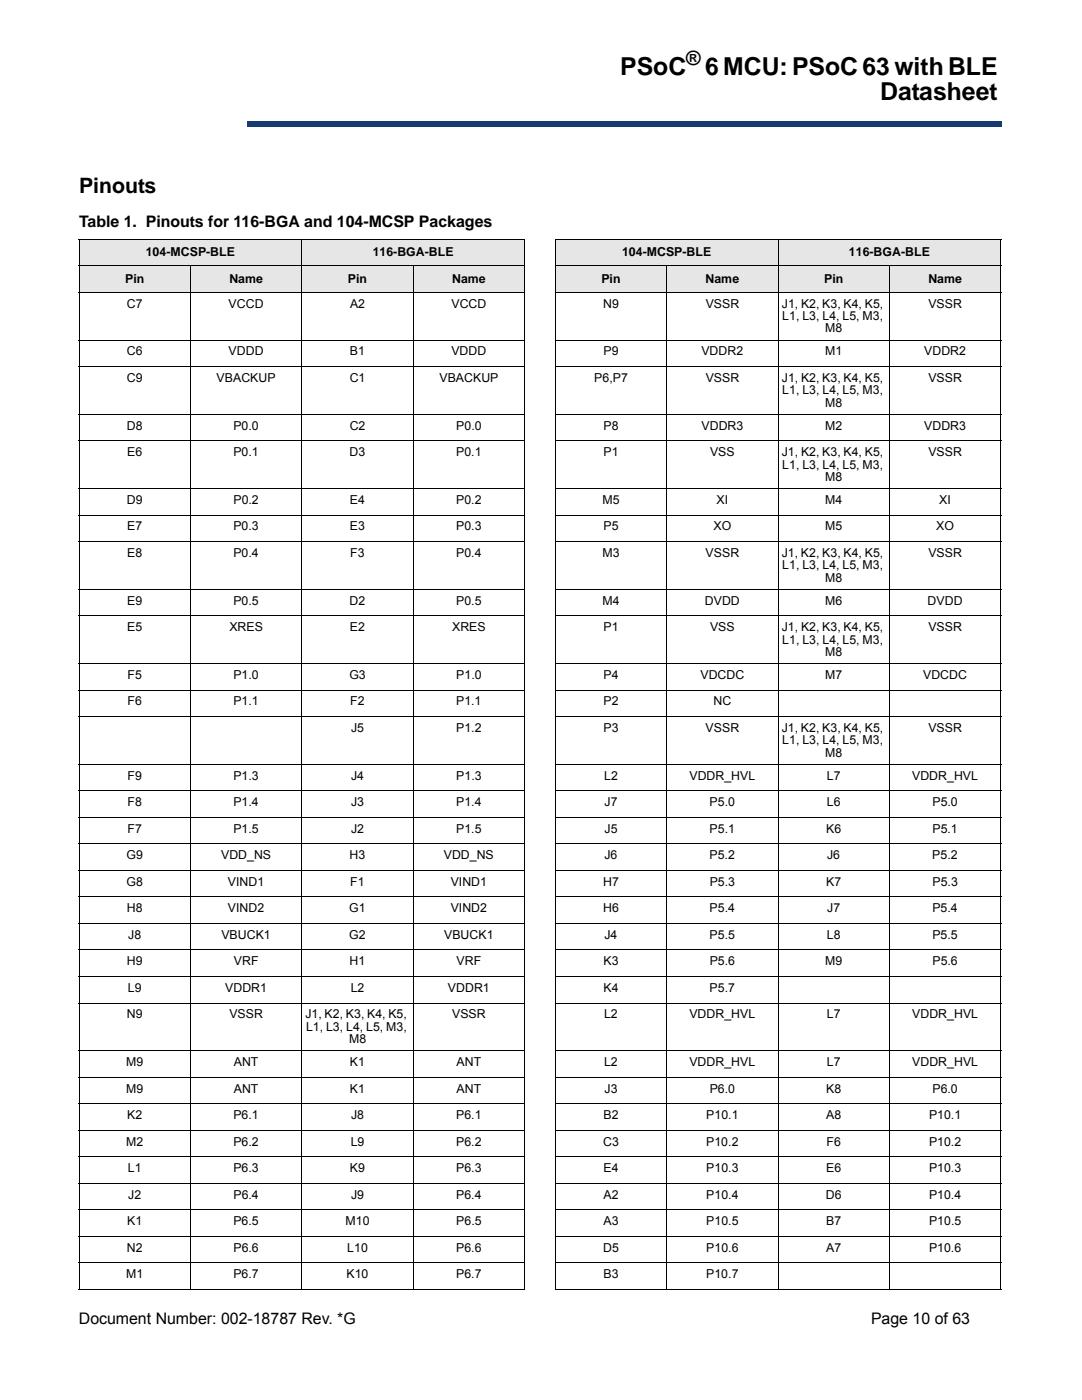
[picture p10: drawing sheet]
<svg xmlns="http://www.w3.org/2000/svg" width="216mm" height="279mm" viewBox="0 0 216 279" stroke-linecap="round" stroke-linejoin="round" font-family="sans-serif">
<defs><g id="words">
<g font-size="4.9">
<text x="123.8" y="15">PSoC</text>
<text x="140.7" y="15">6 MCU: PSoC 63 with BLE</text>
<text x="175.6" y="20">Datasheet</text>
</g>
<text font-size="4.2" x="15.8" y="38.6">Pinouts</text>
<text font-size="3.9" x="136.9" y="13">®</text>
<g font-size="3.2">
<text x="15.8" y="45.3">Table 1. Pinouts for 116-BGA and 104-MCSP Packages</text>
<text x="15.7" y="264.1">Document Number: 002-18787 Rev. *G</text>
<text x="173.8" y="264.1">Page 10 of 63</text>
</g>
<g font-size="2.5">
<text x="29.1" y="51.2">104-MCSP-BLE</text>
<text x="74.4" y="51.2">116-BGA-BLE</text>
<text x="124.1" y="51.2">104-MCSP-BLE</text>
<text x="169.4" y="51.2">116-BGA-BLE</text>
<text x="25" y="56.5">Pin</text>
<text x="45.8" y="56.5">Name</text>
<text x="69.4" y="56.5">Pin</text>
<text x="90.2" y="56.5">Name</text>
<text x="120" y="56.5">Pin</text>
<text x="140.8" y="56.5">Name</text>
<text x="164.5" y="56.5">Pin</text>
<text x="185.3" y="56.5">Name</text>
<text x="25.3" y="61.4">C7</text>
<text x="45.6" y="61.4">VCCD</text>
<text x="69.8" y="61.4">A2</text>
<text x="90.1" y="61.4">VCCD</text>
<text x="120.4" y="61.4">N9</text>
<text x="140.8" y="61.4">VSSR</text>
<text x="156" y="61.4">J1, K2, K3, K4, K5,</text>
<text x="156.1" y="63.9">L1, L3, L4, L5, M3,</text>
<text x="185.3" y="61.4">VSSR</text>
<text x="25.3" y="70.9">C6</text>
<text x="45.6" y="70.9">VDDD</text>
<text x="69.8" y="70.9">B1</text>
<text x="90.1" y="70.9">VDDD</text>
<text x="120.4" y="70.9">P9</text>
<text x="140" y="70.9">VDDR2</text>
<text x="164.6" y="70.9">M1</text>
<text x="164.7" y="66.3">M8</text>
<text x="184.4" y="70.9">VDDR2</text>
<text x="25.3" y="76.2">C9</text>
<text x="43.2" y="76.2">VBACKUP</text>
<text x="69.8" y="76.2">C1</text>
<text x="87.7" y="76.2">VBACKUP</text>
<text x="118.6" y="76.2">P6,P7</text>
<text x="140.8" y="76.2">VSSR</text>
<text x="156" y="76.2">J1, K2, K3, K4, K5,</text>
<text x="185.3" y="76.2">VSSR</text>
<text x="156.1" y="78.7">L1, L3, L4, L5, M3,</text>
<text x="164.7" y="81.2">M8</text>
<text x="25.3" y="85.7">D8</text>
<text x="46.6" y="85.7">P0.0</text>
<text x="69.8" y="85.7">C2</text>
<text x="91" y="85.7">P0.0</text>
<text x="120.4" y="85.7">P8</text>
<text x="140" y="85.7">VDDR3</text>
<text x="164.7" y="85.7">M2</text>
<text x="184.4" y="85.7">VDDR3</text>
<text x="25.4" y="91">E6</text>
<text x="46.6" y="91">P0.1</text>
<text x="69.8" y="91">D3</text>
<text x="91" y="91">P0.1</text>
<text x="120.4" y="91">P1</text>
<text x="141.7" y="91">VSS</text>
<text x="156" y="91">J1, K2, K3, K4, K5,</text>
<text x="156.1" y="93.5">L1, L3, L4, L5, M3,</text>
<text x="164.7" y="96">M8</text>
<text x="185.3" y="91">VSSR</text>
<text x="25.3" y="100.6">D9</text>
<text x="46.6" y="100.6">P0.2</text>
<text x="69.8" y="100.6">E4</text>
<text x="91" y="100.6">P0.2</text>
<text x="120.2" y="100.6">M5</text>
<text x="143" y="100.6">XI</text>
<text x="164.7" y="100.6">M4</text>
<text x="187.4" y="100.6">XI</text>
<text x="25.4" y="105.9">E7</text>
<text x="46.6" y="105.9">P0.3</text>
<text x="69.8" y="105.9">E3</text>
<text x="91" y="105.9">P0.3</text>
<text x="120.4" y="105.9">P5</text>
<text x="142.4" y="105.9">XO</text>
<text x="164.7" y="105.9">M5</text>
<text x="186.8" y="105.9">XO</text>
<text x="25.4" y="111.1">E8</text>
<text x="46.6" y="111.1">P0.4</text>
<text x="69.9" y="111.1">F3</text>
<text x="91" y="111.1">P0.4</text>
<text x="120.2" y="111.1">M3</text>
<text x="140.8" y="111.1">VSSR</text>
<text x="156" y="111.1">J1, K2, K3, K4, K5,</text>
<text x="156.1" y="113.6">L1, L3, L4, L5, M3,</text>
<text x="185.3" y="111.1">VSSR</text>
<text x="164.7" y="116.1">M8</text>
<text x="25.4" y="120.7">E9</text>
<text x="25.4" y="126">E5</text>
<text x="45.8" y="126">XRES</text>
<text x="46.6" y="120.7">P0.5</text>
<text x="69.8" y="120.7">D2</text>
<text x="69.8" y="126">E2</text>
<text x="90.2" y="126">XRES</text>
<text x="91" y="120.7">P0.5</text>
<text x="120.2" y="120.7">M4</text>
<text x="120.4" y="126">P1</text>
<text x="140.7" y="120.7">DVDD</text>
<text x="141.7" y="126">VSS</text>
<text x="156" y="126">J1, K2, K3, K4, K5,</text>
<text x="164.7" y="120.7">M6</text>
<text x="185.1" y="120.7">DVDD</text>
<text x="185.3" y="126">VSSR</text>
<text x="156.1" y="128.4">L1, L3, L4, L5, M3,</text>
<text x="164.7" y="130.9">M8</text>
<text x="25.4" y="135.5">F5</text>
<text x="46.6" y="135.5">P1.0</text>
<text x="69.7" y="135.5">G3</text>
<text x="91.1" y="135.5">P1.0</text>
<text x="120.4" y="135.5">P4</text>
<text x="139.8" y="135.5">VDCDC</text>
<text x="164.7" y="135.5">M7</text>
<text x="184.2" y="135.5">VDCDC</text>
<text x="25.4" y="140.8">F6</text>
<text x="46.6" y="140.8">P1.1</text>
<text x="69.9" y="140.8">F2</text>
<text x="91" y="140.8">P1.1</text>
<text x="120.4" y="140.8">P2</text>
<text x="142.4" y="140.8">NC</text>
<text x="70" y="146.1">J5</text>
<text x="91" y="146.1">P1.2</text>
<text x="120.4" y="146.1">P3</text>
<text x="140.8" y="146.1">VSSR</text>
<text x="156" y="146.1">J1, K2, K3, K4, K5,</text>
<text x="156.1" y="148.5">L1, L3, L4, L5, M3,</text>
<text x="185.3" y="146.1">VSSR</text>
<text x="25.4" y="155.6">F9</text>
<text x="46.6" y="155.6">P1.3</text>
<text x="70.1" y="155.6">J4</text>
<text x="91.1" y="155.6">P1.3</text>
<text x="120.6" y="155.6">L2</text>
<text x="137.6" y="155.6">VDDR_HVL</text>
<text x="164.7" y="151">M8</text>
<text x="165" y="155.6">L7</text>
<text x="182" y="155.6">VDDR_HVL</text>
<text x="25.4" y="160.9">F8</text>
<text x="46.6" y="160.9">P1.4</text>
<text x="70" y="160.9">J3</text>
<text x="91" y="160.9">P1.4</text>
<text x="120.6" y="160.9">J7</text>
<text x="141.6" y="160.9">P5.0</text>
<text x="165" y="160.9">L6</text>
<text x="186.1" y="160.9">P5.0</text>
<text x="25.4" y="166.2">F7</text>
<text x="46.6" y="166.2">P1.5</text>
<text x="70" y="166.2">J2</text>
<text x="91" y="166.2">P1.5</text>
<text x="120.6" y="166.2">J5</text>
<text x="141.6" y="166.2">P5.1</text>
<text x="164.9" y="166.2">K6</text>
<text x="186.1" y="166.2">P5.1</text>
<text x="25.3" y="171.5">G9</text>
<text x="44.1" y="171.5">VDD_NS</text>
<text x="69.8" y="171.5">H3</text>
<text x="88.6" y="171.5">VDD_NS</text>
<text x="120.6" y="171.5">J6</text>
<text x="141.6" y="171.5">P5.2</text>
<text x="165" y="171.5">J6</text>
<text x="186" y="171.5">P5.2</text>
<text x="25.3" y="176.8">G8</text>
<text x="45.5" y="176.8">VIND1</text>
<text x="69.9" y="176.8">F1</text>
<text x="89.9" y="176.8">VIND1</text>
<text x="120.4" y="176.8">H7</text>
<text x="141.6" y="176.8">P5.3</text>
<text x="164.9" y="176.8">K7</text>
<text x="186.1" y="176.8">P5.3</text>
<text x="25.3" y="182.1">H8</text>
<text x="45.5" y="182.1">VIND2</text>
<text x="69.7" y="182.1">G1</text>
<text x="89.9" y="182.1">VIND2</text>
<text x="120.3" y="182.1">H6</text>
<text x="141.6" y="182.1">P5.4</text>
<text x="165.1" y="182.1">J7</text>
<text x="186" y="182.1">P5.4</text>
<text x="25.6" y="187.3">J8</text>
<text x="44.2" y="187.3">VBUCK1</text>
<text x="69.7" y="187.3">G2</text>
<text x="88.6" y="187.3">VBUCK1</text>
<text x="120.6" y="187.3">J4</text>
<text x="141.6" y="187.3">P5.5</text>
<text x="165" y="187.3">L8</text>
<text x="186" y="187.3">P5.5</text>
<text x="25.3" y="192.6">H9</text>
<text x="25.5" y="197.9">L9</text>
<text x="44.9" y="197.9">VDDR1</text>
<text x="46.7" y="192.6">VRF</text>
<text x="69.8" y="192.6">H1</text>
<text x="70" y="197.9">L2</text>
<text x="89.4" y="197.9">VDDR1</text>
<text x="91.1" y="192.6">VRF</text>
<text x="120.4" y="197.9">K4</text>
<text x="120.4" y="192.6">K3</text>
<text x="141.6" y="197.9">P5.7</text>
<text x="141.6" y="192.6">P5.6</text>
<text x="164.7" y="192.6">M9</text>
<text x="186.1" y="192.6">P5.6</text>
<text x="25.3" y="203.2">N9</text>
<text x="45.8" y="203.2">VSSR</text>
<text x="60.9" y="203.2">J1, K2, K3, K4, K5,</text>
<text x="90.2" y="203.2">VSSR</text>
<text x="120.5" y="203.2">L2</text>
<text x="137.6" y="203.2">VDDR_HVL</text>
<text x="165" y="203.2">L7</text>
<text x="182" y="203.2">VDDR_HVL</text>
<text x="61.1" y="205.7">L1, L3, L4, L5, M3,</text>
<text x="69.6" y="208.2">M8</text>
<text x="25.2" y="212.7">M9</text>
<text x="46.7" y="212.7">ANT</text>
<text x="69.8" y="212.7">K1</text>
<text x="91.1" y="212.7">ANT</text>
<text x="120.5" y="212.7">L2</text>
<text x="137.6" y="212.7">VDDR_HVL</text>
<text x="165" y="212.7">L7</text>
<text x="182" y="212.7">VDDR_HVL</text>
<text x="25.2" y="218">M9</text>
<text x="46.7" y="218">ANT</text>
<text x="69.8" y="218">K1</text>
<text x="91.1" y="218">ANT</text>
<text x="120.6" y="218">J3</text>
<text x="141.6" y="218">P6.0</text>
<text x="164.9" y="218">K8</text>
<text x="186.1" y="218">P6.0</text>
<text x="25.4" y="223.3">K2</text>
<text x="46.6" y="223.3">P6.1</text>
<text x="70" y="223.3">J8</text>
<text x="91" y="223.3">P6.1</text>
<text x="120.4" y="223.3">B2</text>
<text x="140.9" y="223.3">P10.1</text>
<text x="164.9" y="223.3">A8</text>
<text x="185.4" y="223.3">P10.1</text>
<text x="25.2" y="228.6">M2</text>
<text x="25.5" y="233.9">L1</text>
<text x="46.6" y="233.9">P6.3</text>
<text x="46.6" y="228.6">P6.2</text>
<text x="69.8" y="233.9">K9</text>
<text x="70" y="228.6">L9</text>
<text x="91" y="228.6">P6.2</text>
<text x="91" y="233.9">P6.3</text>
<text x="120.3" y="228.6">C3</text>
<text x="120.4" y="233.9">E4</text>
<text x="140.9" y="228.6">P10.2</text>
<text x="140.9" y="233.9">P10.3</text>
<text x="164.9" y="233.9">E6</text>
<text x="164.9" y="228.6">F6</text>
<text x="185.4" y="228.6">P10.2</text>
<text x="185.4" y="233.9">P10.3</text>
<text x="25.6" y="239.2">J2</text>
<text x="46.6" y="239.2">P6.4</text>
<text x="70" y="239.2">J9</text>
<text x="91" y="239.2">P6.4</text>
<text x="120.4" y="239.2">A2</text>
<text x="140.9" y="239.2">P10.4</text>
<text x="164.8" y="239.2">D6</text>
<text x="185.4" y="239.2">P10.4</text>
<text x="25.4" y="244.5">K1</text>
<text x="46.6" y="244.5">P6.5</text>
<text x="68.9" y="244.5">M10</text>
<text x="91" y="244.5">P6.5</text>
<text x="120.4" y="244.5">A3</text>
<text x="140.9" y="244.5">P10.5</text>
<text x="164.9" y="244.5">B7</text>
<text x="185.4" y="244.5">P10.5</text>
<text x="25.3" y="249.8">N2</text>
<text x="46.6" y="249.8">P6.6</text>
<text x="69.3" y="249.8">L10</text>
<text x="91" y="249.8">P6.6</text>
<text x="120.4" y="249.8">D5</text>
<text x="140.9" y="249.8">P10.6</text>
<text x="164.9" y="249.8">A7</text>
<text x="185.4" y="249.8">P10.6</text>
<text x="25.2" y="255.1">M1</text>
<text x="46.6" y="255.1">P6.7</text>
<text x="69.1" y="255.1">K10</text>
<text x="91" y="255.1">P6.7</text>
<text x="120.4" y="255.1">B3</text>
<text x="140.9" y="255.1">P10.7</text>
</g>
</g></defs>
<path d="M49.3 24.3h150.5v1h-150.5z" fill="#163b71"/>
<path d="M49.3 24.3h150.6" fill="none" stroke="#163b71" stroke-width=".2"/>
<path d="M199.7 24.3h.2v1h-.2z" fill="#163b71"/>
<path d="M49.3 25.3h150.5" fill="none" stroke="#163b71" stroke-width=".2"/>
<path d="M49.3 24.3h.1v1h-.1z" fill="#163b71"/>
<g fill="#e6e6e6">
<path d="M15.8 47.8h44.4v5.2h-44.4z"/>
<path d="M60.2 47.8h44.5v5.2h-44.5z"/>
</g>
<path d="M104.7 47.8h6.1v10.6h-6.1z" fill="#fff"/>
<g fill="#e6e6e6">
<path d="M110.8 47.8h44.5v5.2h-44.5z"/>
<path d="M155.3 47.8h44.4v5.2h-44.4z"/>
<path d="M15.8 53h22.2v5.4h-22.2z"/>
<path d="M38 53h22.2v5.4h-22.2z"/>
<path d="M60.2 53h22.2v5.4h-22.2z"/>
<path d="M82.4 53h22.3v5.4h-22.3z"/>
<path d="M110.8 53h22.2v5.4h-22.2z"/>
<path d="M133 53h22.3v5.4h-22.3z"/>
<path d="M155.3 53h22.2v5.4h-22.2z"/>
<path d="M177.5 53h22.2v5.4h-22.2z"/>
</g>
<g fill="none" stroke="#000" stroke-width=".2">
<path d="M15.7 47.8h89.1M15.7 53h89.1M15.7 58.4h89.1M15.8 47.9v209.3M38 53v204.4M60.2 47.7v209.7M82.4 53v204.4M104.7 47.9v209.3M110.7 47.8h89.1M110.7 53h89.1M110.7 58.4h89.1M110.8 47.9v209.3"/>
<path d="M133 53v204.4M155.3 47.7v209.7M177.5 53v204.4M199.7 47.9v209.3M15.7 67.9h89.1M15.7 73.2h89.1M110.7 67.9h89.1M110.7 73.2h89.1M15.7 82.7h89.1M15.7 88h89.1M15.7 97.5h89.1M110.7 82.7h89.1"/>
<path d="M110.7 88h89.1M110.7 97.5h89.1M15.7 102.8h89.1M15.7 108.1h89.1M15.7 117.6h89.1M110.7 102.8h89.1M110.7 108.1h89.1M110.7 117.6h89.1M15.7 122.9h89.1M15.7 132.4h89.1M15.7 137.7h89.1M110.7 122.9h89.1"/>
<path d="M110.7 132.4h89.1M110.7 137.7h89.1M15.7 143h89.1M15.7 152.5h89.1M15.7 157.8h89.1M110.7 143h89.1M110.7 152.5h89.1M110.7 157.8h89.1M15.7 163.1h89.1M15.7 168.4h89.1M15.7 173.7h89.1M15.7 179h89.1"/>
<path d="M110.7 163.1h89.1M110.7 168.4h89.1M110.7 173.7h89.1M110.7 179h89.1M15.7 184.3h89.1M15.7 189.6h89.1M15.7 194.9h89.1M110.7 184.3h89.1M110.7 189.6h89.1M110.7 194.9h89.1M15.7 200.2h89.1M15.7 209.7h89.1"/>
<path d="M15.7 215h89.1M110.7 200.2h89.1M110.7 209.7h89.1M110.7 215h89.1M15.7 220.3h89.1M15.7 225.6h89.1M15.7 230.9h89.1M15.7 236.2h89.1M110.7 220.3h89.1M110.7 225.6h89.1M110.7 230.9h89.1M110.7 236.2h89.1"/>
<path d="M15.7 241.4h89.1M15.7 246.7h89.1M15.7 252h89.1M15.7 257.3h89.1M110.7 241.4h89.1M110.7 246.7h89.1M110.7 252h89.1M110.7 257.3h89.1"/>
</g>
<use href="#words"/>
</svg>
